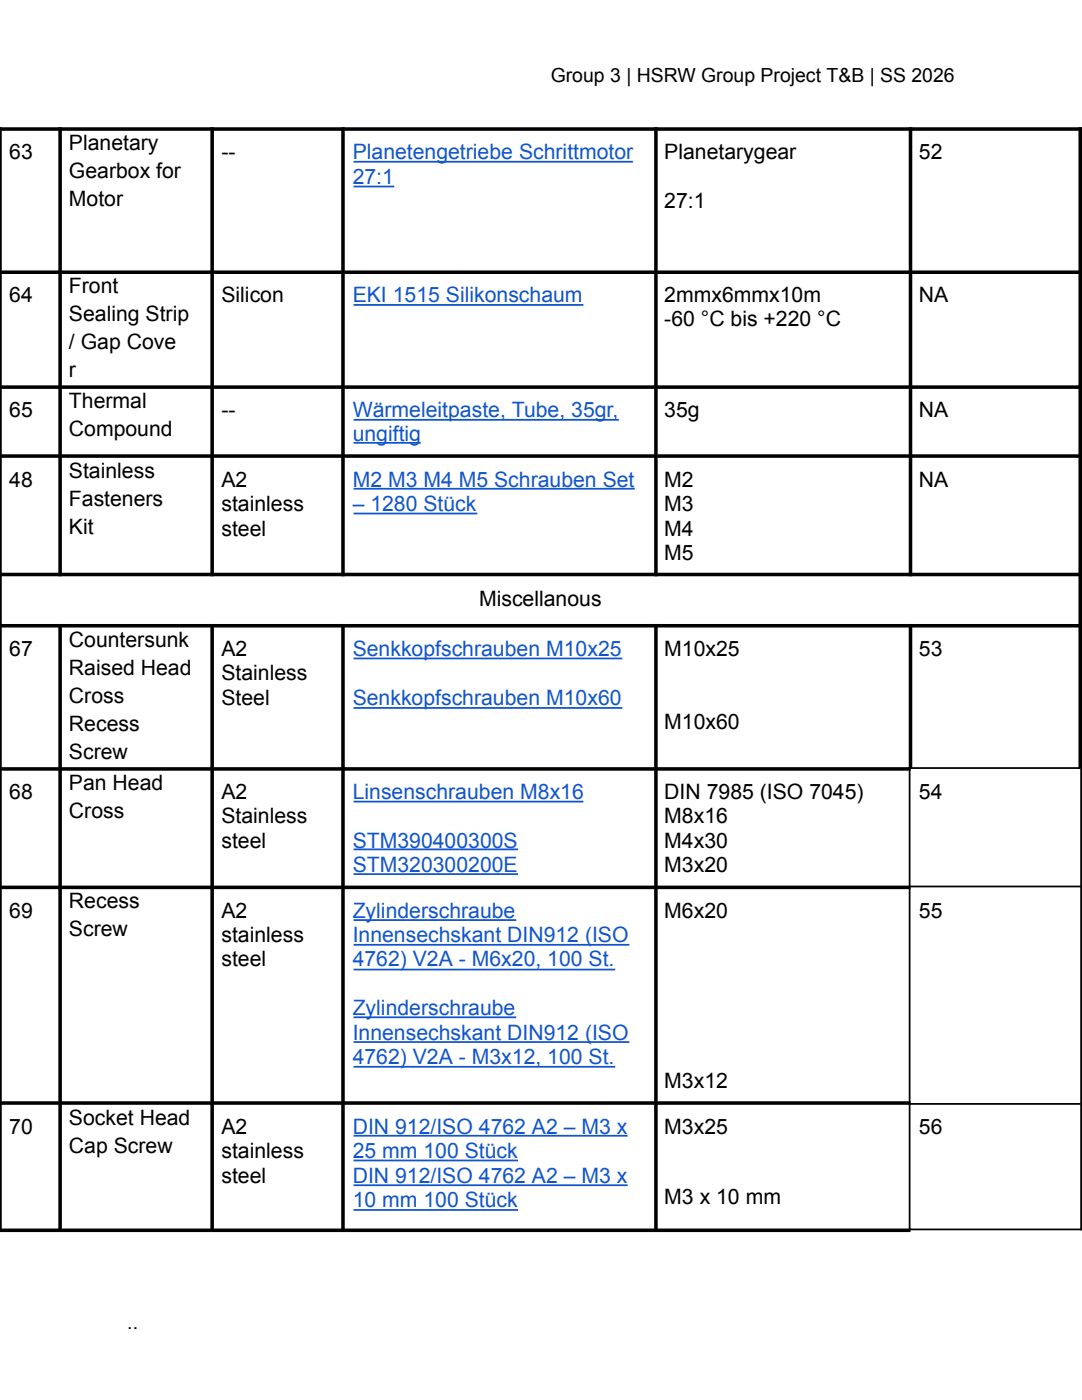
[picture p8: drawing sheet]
<svg xmlns="http://www.w3.org/2000/svg" width="216mm" height="279mm" viewBox="0 0 216 279" stroke-linecap="round" stroke-linejoin="round" font-family="sans-serif">
<defs><g id="words">
<g font-size="4.2">
<text x="13.8" y="29.9">Planetary</text>
<text x="1.9" y="31.8">63</text>
<text x="13.8" y="35.5">Gearbox for</text>
<text x="44.2" y="31.8">--</text>
<text x="132.6" y="31.8">Planetarygear</text>
<text x="183.4" y="31.8">52</text>
<text x="13.8" y="41.1">Motor</text>
<text x="132.6" y="41.5">27:1</text>
<text x="13.8" y="58.4">Front</text>
<text x="1.9" y="60.3">64</text>
<text x="13.8" y="64">Sealing Strip</text>
<text x="44.2" y="60.3">Silicon</text>
<text x="132.6" y="60.3">2mmx6mmx10m</text>
<text x="132.6" y="65.1">-60 °C bis +220 °C</text>
<text x="183.4" y="60.3">NA</text>
<text x="13.8" y="69.6">/ Gap Cove</text>
<text x="13.8" y="75.2">r</text>
<text x="1.9" y="83.2">65</text>
<text x="13.8" y="81.3">Thermal</text>
<text x="44.2" y="83.2">--</text>
<text x="132.6" y="83.2">35g</text>
<text x="183.4" y="83.2">NA</text>
<text x="13.8" y="86.9">Compound</text>
<text x="13.8" y="95.3">Stainless</text>
<text x="1.9" y="97.2">48</text>
<text x="13.8" y="100.9">Fasteners</text>
<text x="44.2" y="97.2">A2</text>
<text x="132.6" y="97.2">M2</text>
<text x="183.4" y="97.2">NA</text>
<text x="13.8" y="106.5">Kit</text>
<text x="44.2" y="102">stainless</text>
<text x="44.2" y="106.9">steel</text>
<text x="132.6" y="102">M3</text>
<text x="132.6" y="106.9">M4</text>
<text x="132.6" y="111.8">M5</text>
<text x="95.6" y="120.9">Miscellanous</text>
<text x="1.9" y="130.9">67</text>
<text x="13.8" y="129.1">Countersunk</text>
<text x="44.2" y="130.9">A2</text>
<text x="132.6" y="130.9">M10x25</text>
<text x="183.4" y="130.9">53</text>
<text x="13.8" y="134.7">Raised Head</text>
<text x="44.2" y="135.8">Stainless</text>
<text x="13.8" y="140.3">Cross</text>
<text x="44.2" y="140.7">Steel</text>
<text x="13.8" y="145.9">Recess</text>
<text x="132.6" y="145.5">M10x60</text>
<text x="13.8" y="151.5">Screw</text>
<text x="1.9" y="159.4">68</text>
<text x="13.8" y="157.6">Pan Head</text>
<text x="44.2" y="159.4">A2</text>
<text x="132.6" y="159.4">DIN 7985 (ISO 7045)</text>
<text x="183.4" y="159.4">54</text>
<text x="13.8" y="163.2">Cross</text>
<text x="44.2" y="164.3">Stainless</text>
<text x="132.6" y="164.3">M8x16</text>
<text x="44.2" y="169.2">steel</text>
<text x="132.6" y="169.2">M4x30</text>
<text x="132.6" y="174">M3x20</text>
<text x="1.9" y="183.1">69</text>
<text x="13.8" y="181.3">Recess</text>
<text x="44.2" y="183.1">A2</text>
<text x="132.6" y="183.1">M6x20</text>
<text x="183.4" y="183.1">55</text>
<text x="13.8" y="186.9">Screw</text>
<text x="44.2" y="188">stainless</text>
<text x="44.2" y="192.9">steel</text>
<text x="132.6" y="217.2">M3x12</text>
<text x="1.9" y="226.3">70</text>
<text x="13.8" y="224.5">Socket Head</text>
<text x="44.2" y="226.3">A2</text>
<text x="132.6" y="226.3">M3x25</text>
<text x="183.4" y="226.3">56</text>
<text x="13.8" y="230.1">Cap Screw</text>
<text x="44.2" y="231.2">stainless</text>
<text x="44.2" y="236.1">steel</text>
<text x="132.6" y="240.3">M3 x 10 mm</text>
</g>
<g font-size="4.2" fill="#15c">
<text x="70.4" y="31.8">Planetengetriebe Schrittmotor</text>
<text x="70.4" y="36.6">27:1</text>
<text x="70.4" y="60.3">EKI 1515 Silikonschaum</text>
<text x="70.4" y="83.2">Wärmeleitpaste, Tube, 35gr,</text>
<text x="70.4" y="88.1">ungiftig</text>
<text x="70.4" y="97.2">M2 M3 M4 M5 Schrauben Set</text>
<text x="70.4" y="102">– 1280 Stück</text>
<text x="70.4" y="130.9">Senkkopfschrauben M10x25</text>
<text x="70.4" y="140.7">Senkkopfschrauben M10x60</text>
<text x="70.4" y="159.4">Linsenschrauben M8x16</text>
<text x="70.4" y="169.2">STM390400300S</text>
<text x="70.4" y="174">STM320300200E</text>
<text x="70.4" y="183.1">Zylinderschraube</text>
<text x="70.4" y="188">Innensechskant DIN912 (ISO</text>
<text x="70.4" y="192.9">4762) V2A - M6x20, 100 St.</text>
<text x="70.4" y="202.6">Zylinderschraube</text>
<text x="70.4" y="207.5">Innensechskant DIN912 (ISO</text>
<text x="70.4" y="212.4">4762) V2A - M3x12, 100 St.</text>
<text x="70.4" y="226.3">DIN 912/ISO 4762 A2 – M3 x</text>
<text x="70.4" y="231.2">25 mm 100 Stück</text>
<text x="70.4" y="236.1">DIN 912/ISO 4762 A2 – M3 x</text>
<text x="70.4" y="240.9">10 mm 100 Stück</text>
</g>
<g font-size="3.9">
<text x="109.9" y="16.3">Group 3 | HSRW Group Project T&amp;B | SS 2026</text>
<text x="25.4" y="265.2">..</text>
</g>
</g></defs>
<g fill="none" stroke="#15c" stroke-width=".35">
<path d="M70.6 32.3h55.7M70.6 37.2h8.1M70.6 60.9h45.8M70.6 83.8h52.9M70.6 88.4h13.4M70.6 97.5h56M70.6 102.5h24.6M70.6 131.4h53.6M70.6 141.3h53.6M70.6 160h45.8M70.6 169.5h32.8M70.6 174.4h32.8"/>
<path d="M70.6 183.6h32.4M70.6 188.6h55M70.6 193.5h52.2M70.6 203h32.4M70.6 208h55M70.6 212.9h52.2M70.6 226.7h54.6M70.6 231.6h32.8M70.6 236.5h54.6M70.6 241.5h32.8"/>
</g>
<g fill="none" stroke="#000" stroke-width=".71" stroke-linecap="butt">
<path d="M0 25.8h215.9M0 25.4v220.1M12 25.4v89.6M42.3 25.4v89.6M68.4 25.4v89.6M130.9 25.4v89.6M181.7 25.4v89.6M215.5 25.4v128.1M0 54.3h215.9M0 77.3h215.9M0 91h215.9M0 114.7h215.9"/>
<path d="M0 124.9h215.9M12 124.5v121M42.3 124.5v121M68.4 124.5v121M130.9 124.5v121M181.7 124.5v29h-181.7M0 177.1h181.7M0 220.1h181.7M0 245.5h181.7"/>
</g>
<path d="M181.3 153.3h34.6M181.5 153.1v92.4M215.7 153.1v92.4M181.3 176.9h34.6M181.3 220.3h34.6M181.3 245.4h34.6" fill="none" stroke="#000" stroke-width=".35"/>
<use href="#words"/>
</svg>
